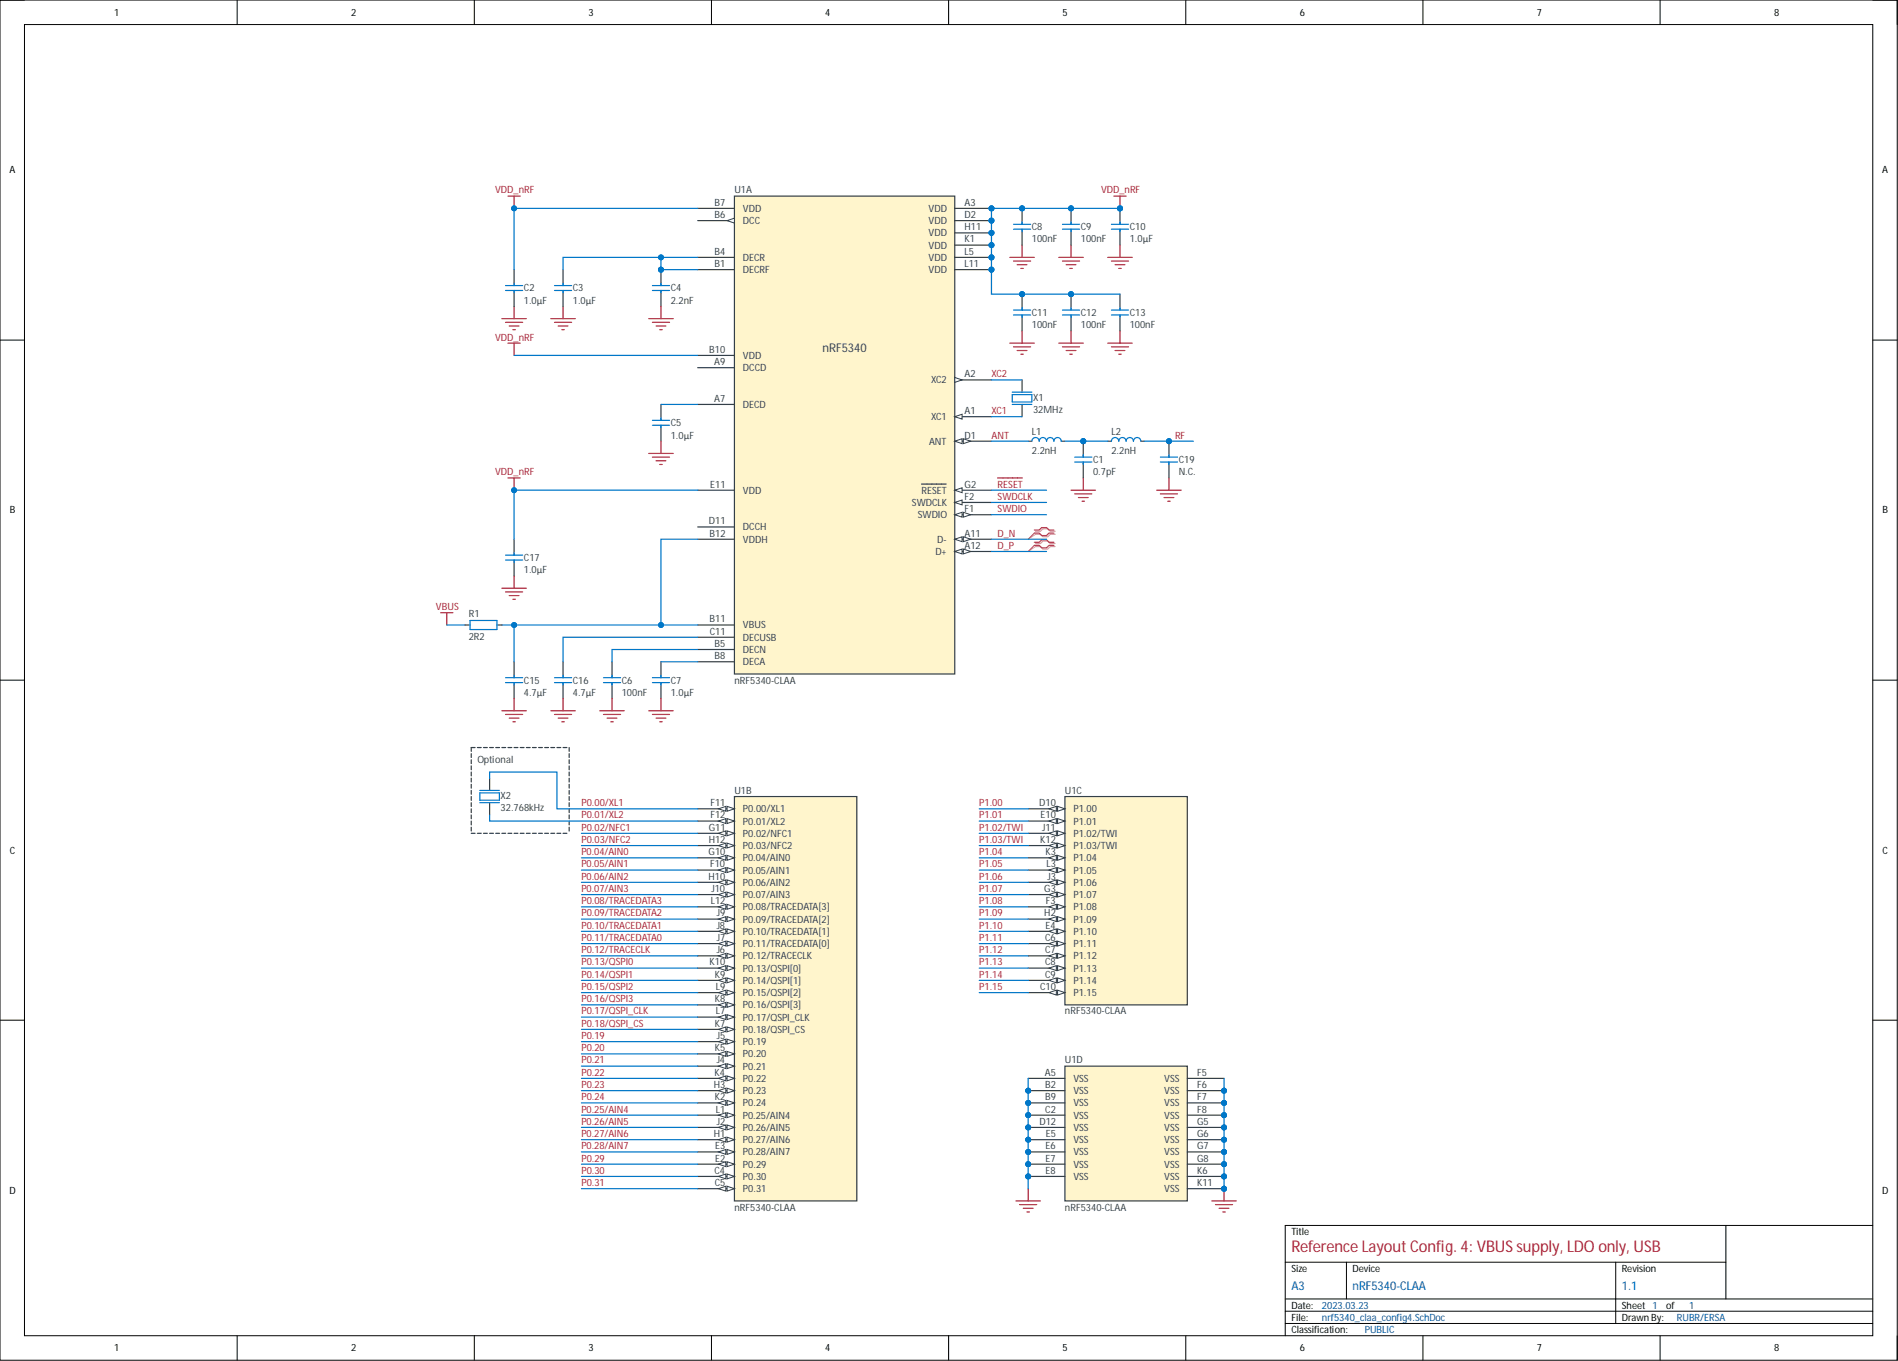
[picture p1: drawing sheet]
<svg xmlns="http://www.w3.org/2000/svg" width="393mm" height="282mm" viewBox="0 0 393 282" stroke-linecap="round" stroke-linejoin="round" font-family="sans-serif">
<defs><g id="words">
<text font-size="3.3" fill="#a72137" x="267.6" y="259.3">Reference Layout Config. 4: VBUS supply, LDO only, USB</text>
<text font-size="2.5" fill="#333f48" x="170.5" y="72.9">nRF5340</text>
<g font-size="2.5" fill="#0033a0">
<text x="267.6" y="267.1">A3</text>
<text x="280.3" y="267.1">nRF5340-CLAA</text>
<text x="336.1" y="267.1">1.1</text>
</g>
<g font-size="2.1">
<text x="23.6" y="3.3">1</text>
<text x="72.8" y="3.3">2</text>
<text x="121.9" y="3.3">3</text>
<text x="171" y="3.3">4</text>
<text x="220.2" y="3.3">5</text>
<text x="269.4" y="3.3">6</text>
<text x="318.5" y="3.3">7</text>
<text x="367.7" y="3.3">8</text>
<text x="1.9" y="35.9">A</text>
<text x="390.1" y="35.9">A</text>
<text x="2" y="106.3">B</text>
<text x="390.1" y="106.3">B</text>
<text x="2" y="176.8">C</text>
<text x="390.1" y="176.8">C</text>
<text x="1.9" y="247.2">D</text>
<text x="390.1" y="247.2">D</text>
<text x="267.6" y="255.8">Title</text>
<text x="267.6" y="263.4">Size</text>
<text x="280.3" y="263.4">Device</text>
<text x="336.1" y="263.4">Revision</text>
<text x="267.6" y="271">Date:</text>
<text x="267.6" y="273.5">File:</text>
<text x="336.1" y="271">Sheet 1</text>
<text x="336.1" y="273.5">Drawn By:</text>
<text x="345.3" y="271">of</text>
<text x="23.6" y="279.9">1</text>
<text x="72.8" y="279.9">2</text>
<text x="121.9" y="279.9">3</text>
<text x="171" y="279.9">4</text>
<text x="220.2" y="279.9">5</text>
<text x="267.6" y="276.1">Classification:</text>
<text x="269.4" y="279.9">6</text>
<text x="318.5" y="279.9">7</text>
<text x="367.7" y="279.9">8</text>
</g>
<g font-size="2.1" fill="#a72137">
<text x="102.6" y="40.1">VDD_nRF</text>
<text x="228.2" y="40.1">VDD_nRF</text>
<text x="102.6" y="70.5">VDD_nRF</text>
<text x="205.5" y="78.1">XC2</text>
<text x="205.5" y="85.7">XC1</text>
<text x="205.5" y="90.8">ANT</text>
<text x="243.5" y="90.8">RF</text>
<text x="102.6" y="98.4">VDD_nRF</text>
<text x="206.7" y="101">RESET</text>
<text x="206.7" y="103.5">SWDCLK</text>
<text x="206.7" y="106.1">SWDIO</text>
<text x="206.7" y="111.1">D_N</text>
<text x="206.7" y="113.7">D_P</text>
<text x="90.3" y="126.4">VBUS</text>
<text x="120.5" y="167">P0.00/XL1</text>
<text x="202.9" y="167">P1.00</text>
<text x="120.5" y="169.5">P0.01/XL2</text>
<text x="120.5" y="172">P0.02/NFC1</text>
<text x="202.9" y="169.5">P1.01</text>
<text x="202.9" y="172">P1.02/TWI</text>
<text x="120.5" y="174.6">P0.03/NFC2</text>
<text x="120.5" y="177.1">P0.04/AIN0</text>
<text x="120.5" y="179.6">P0.05/AIN1</text>
<text x="202.9" y="174.6">P1.03/TWI</text>
<text x="202.9" y="177.1">P1.04</text>
<text x="202.9" y="179.6">P1.05</text>
<text x="120.5" y="182.2">P0.06/AIN2</text>
<text x="120.5" y="184.7">P0.07/AIN3</text>
<text x="202.9" y="182.2">P1.06</text>
<text x="202.9" y="184.7">P1.07</text>
<text x="120.5" y="187.3">P0.08/TRACEDATA3</text>
<text x="120.5" y="189.8">P0.09/TRACEDATA2</text>
<text x="202.9" y="187.3">P1.08</text>
<text x="202.9" y="189.8">P1.09</text>
<text x="120.5" y="194.9">P0.11/TRACEDATA0</text>
<text x="120.5" y="197.4">P0.12/TRACECLK</text>
<text x="120.5" y="192.3">P0.10/TRACEDATA1</text>
<text x="202.9" y="192.3">P1.10</text>
<text x="202.9" y="194.9">P1.11</text>
<text x="202.9" y="197.4">P1.12</text>
<text x="120.5" y="200">P0.13/QSPI0</text>
<text x="120.5" y="202.5">P0.14/QSPI1</text>
<text x="202.9" y="200">P1.13</text>
<text x="202.9" y="202.5">P1.14</text>
<text x="120.5" y="207.6">P0.16/QSPI3</text>
<text x="120.5" y="205">P0.15/QSPI2</text>
<text x="202.9" y="205">P1.15</text>
<text x="120.5" y="215.2">P0.19</text>
<text x="120.5" y="210.1">P0.17/QSPI_CLK</text>
<text x="120.5" y="212.6">P0.18/QSPI_CS</text>
<text x="120.5" y="217.7">P0.20</text>
<text x="120.5" y="220.3">P0.21</text>
<text x="120.5" y="222.8">P0.22</text>
<text x="120.5" y="225.3">P0.23</text>
<text x="120.5" y="227.9">P0.24</text>
<text x="120.5" y="230.4">P0.25/AIN4</text>
<text x="120.5" y="232.9">P0.26/AIN5</text>
<text x="120.5" y="235.5">P0.27/AIN6</text>
<text x="120.5" y="238">P0.28/AIN7</text>
<text x="120.5" y="243.1">P0.30</text>
<text x="120.5" y="245.6">P0.31</text>
<text x="120.5" y="240.6">P0.29</text>
</g>
<g font-size="2.1" fill="#333f48">
<text x="152.2" y="40.1">U1A</text>
<text x="148.1" y="45.1">B6</text>
<text x="148.1" y="42.6">B7</text>
<text x="154" y="46.4">DCC</text>
<text x="154" y="43.9">VDD</text>
<text x="192.5" y="46.4">VDD</text>
<text x="192.5" y="43.9">VDD</text>
<text x="199.9" y="47.7">H11</text>
<text x="199.9" y="45.1">D2</text>
<text x="199.9" y="42.6">A3</text>
<text x="234.1" y="47.7">C10</text>
<text x="148.1" y="52.8">B4</text>
<text x="192.5" y="48.9">VDD</text>
<text x="192.5" y="51.5">VDD</text>
<text x="199.9" y="52.8">L5</text>
<text x="199.9" y="50.2">K1</text>
<text x="234.1" y="50.2">1.0µF</text>
<text x="148.1" y="55.3">B1</text>
<text x="154" y="56.6">DECRF</text>
<text x="154" y="54">DECR</text>
<text x="192.5" y="54">VDD</text>
<text x="192.5" y="56.6">VDD</text>
<text x="199.9" y="55.3">L11</text>
<text x="108.6" y="60.4">C2</text>
<text x="108.6" y="62.9">1.0µF</text>
<text x="118.7" y="60.4">C3</text>
<text x="118.7" y="62.9">1.0µF</text>
<text x="139" y="60.4">C4</text>
<text x="139" y="62.9">2.2nF</text>
<text x="147" y="73.1">B10</text>
<text x="148" y="75.6">A9</text>
<text x="154" y="76.9">DCCD</text>
<text x="154" y="74.3">VDD</text>
<text x="148" y="83.2">A7</text>
<text x="193" y="79.4">XC2</text>
<text x="199.9" y="78.1">A2</text>
<text x="214.1" y="83">X1</text>
<text x="139" y="88.3">C5</text>
<text x="154" y="84.5">DECD</text>
<text x="193" y="87">XC1</text>
<text x="199.9" y="85.7">A1</text>
<text x="214.1" y="85.5">32MHz</text>
<text x="139" y="90.8">1.0µF</text>
<text x="192.5" y="92.1">ANT</text>
<text x="199.9" y="90.8">D1</text>
<text x="213.8" y="90.1">L1</text>
<text x="213.8" y="94.1">2.2nH</text>
<text x="226.5" y="95.9">C1</text>
<text x="230.3" y="90.1">L2</text>
<text x="230.3" y="94.1">2.2nH</text>
<text x="244.3" y="95.9">C19</text>
<text x="147.2" y="101">E11</text>
<text x="199.9" y="101">G2</text>
<text x="226.5" y="98.4">0.7pF</text>
<text x="244.3" y="98.4">N.C.</text>
<text x="154" y="102.2">VDD</text>
<text x="189" y="104.8">SWDCLK</text>
<text x="190.2" y="107.3">SWDIO</text>
<text x="191" y="102.2">RESET</text>
<text x="199.9" y="103.5">F2</text>
<text x="199.9" y="106.1">F1</text>
<text x="146.9" y="108.6">D11</text>
<text x="147" y="111.1">B12</text>
<text x="154" y="109.9">DCCH</text>
<text x="154" y="112.4">VDDH</text>
<text x="194.2" y="112.4">D-</text>
<text x="199.9" y="111.1">A11</text>
<text x="199.9" y="113.7">A12</text>
<text x="108.6" y="116.2">C17</text>
<text x="108.6" y="118.7">1.0µF</text>
<text x="193.8" y="114.9">D+</text>
<text x="97.2" y="127.9">R1</text>
<text x="147" y="128.9">B11</text>
<text x="147.1" y="131.4">C11</text>
<text x="154" y="130.2">VBUS</text>
<text x="97.2" y="132.4">2R2</text>
<text x="148.1" y="136.5">B8</text>
<text x="148.1" y="134">B5</text>
<text x="154" y="132.7">DECUSB</text>
<text x="154" y="137.8">DECA</text>
<text x="154" y="135.2">DECN</text>
<text x="108.6" y="141.6">C15</text>
<text x="118.7" y="141.6">C16</text>
<text x="139" y="141.6">C7</text>
<text x="152.2" y="141.6">nRF5340-CLAA</text>
<text x="108.6" y="144.1">4.7µF</text>
<text x="118.7" y="144.1">4.7µF</text>
<text x="139" y="144.1">1.0µF</text>
<text x="98.9" y="158.1">Optional</text>
<text x="103.8" y="165.4">X2</text>
<text x="103.8" y="168">32.768kHz</text>
<text x="147.2" y="167">F11</text>
<text x="152.2" y="164.4">U1B</text>
<text x="215.4" y="167">D10</text>
<text x="220.7" y="164.4">U1C</text>
<text x="146.9" y="172">G11</text>
<text x="147.2" y="169.5">F12</text>
<text x="154" y="168.2">P0.00/XL1</text>
<text x="154" y="170.8">P0.01/XL2</text>
<text x="154" y="173.3">P0.02/NFC1</text>
<text x="215.6" y="169.5">E10</text>
<text x="216" y="172">J11</text>
<text x="222.5" y="170.8">P1.01</text>
<text x="222.5" y="173.3">P1.02/TWI</text>
<text x="222.5" y="168.2">P1.00</text>
<text x="146.8" y="177.1">G10</text>
<text x="146.9" y="174.6">H12</text>
<text x="147.2" y="179.6">F10</text>
<text x="154" y="178.4">P0.04/AIN0</text>
<text x="154" y="175.8">P0.03/NFC2</text>
<text x="215.6" y="174.6">K12</text>
<text x="216.7" y="177.1">K3</text>
<text x="216.8" y="179.6">L3</text>
<text x="222.5" y="175.8">P1.03/TWI</text>
<text x="222.5" y="178.4">P1.04</text>
<text x="146.8" y="182.2">H10</text>
<text x="147.5" y="184.7">J10</text>
<text x="154" y="183.5">P0.06/AIN2</text>
<text x="154" y="180.9">P0.05/AIN1</text>
<text x="154" y="186">P0.07/AIN3</text>
<text x="216.4" y="184.7">G3</text>
<text x="217.1" y="182.2">J3</text>
<text x="222.5" y="183.5">P1.06</text>
<text x="222.5" y="186">P1.07</text>
<text x="222.5" y="180.9">P1.05</text>
<text x="147.3" y="187.3">L12</text>
<text x="148.6" y="189.8">J9</text>
<text x="154" y="188.5">P0.08/TRACEDATA[3]</text>
<text x="154" y="191.1">P0.09/TRACEDATA[2]</text>
<text x="216.4" y="189.8">H2</text>
<text x="216.8" y="187.3">F3</text>
<text x="222.5" y="191.1">P1.09</text>
<text x="222.5" y="188.5">P1.08</text>
<text x="148.5" y="197.4">J6</text>
<text x="148.5" y="192.3">J8</text>
<text x="148.6" y="194.9">J7</text>
<text x="154" y="196.1">P0.11/TRACEDATA[0]</text>
<text x="154" y="193.6">P0.10/TRACEDATA[1]</text>
<text x="216.6" y="194.9">C6</text>
<text x="216.6" y="197.4">C7</text>
<text x="216.7" y="192.3">E4</text>
<text x="222.5" y="196.1">P1.11</text>
<text x="222.5" y="193.6">P1.10</text>
<text x="147" y="200">K10</text>
<text x="148.1" y="202.5">K9</text>
<text x="154" y="198.7">P0.12/TRACECLK</text>
<text x="154" y="201.2">P0.13/QSPI[0]</text>
<text x="154" y="203.8">P0.14/QSPI[1]</text>
<text x="216.6" y="200">C8</text>
<text x="216.6" y="202.5">C9</text>
<text x="222.5" y="198.7">P1.12</text>
<text x="222.5" y="201.2">P1.13</text>
<text x="222.5" y="203.8">P1.14</text>
<text x="148.1" y="207.6">K8</text>
<text x="148.4" y="205">L9</text>
<text x="154" y="208.8">P0.16/QSPI[3]</text>
<text x="154" y="206.3">P0.15/QSPI[2]</text>
<text x="215.5" y="205">C10</text>
<text x="222.5" y="206.3">P1.15</text>
<text x="148.1" y="212.6">K7</text>
<text x="148.4" y="210.1">L7</text>
<text x="148.6" y="215.2">J5</text>
<text x="154" y="211.4">P0.17/QSPI_CLK</text>
<text x="154" y="213.9">P0.18/QSPI_CS</text>
<text x="220.7" y="210.1">nRF5340-CLAA</text>
<text x="148.1" y="217.7">K5</text>
<text x="148.5" y="220.3">J4</text>
<text x="154" y="219">P0.20</text>
<text x="154" y="216.4">P0.19</text>
<text x="154" y="221.5">P0.21</text>
<text x="220.7" y="220.3">U1D</text>
<text x="147.9" y="225.3">H3</text>
<text x="148.1" y="222.8">K4</text>
<text x="148.1" y="227.9">K2</text>
<text x="154" y="224.1">P0.22</text>
<text x="154" y="226.6">P0.23</text>
<text x="216.6" y="222.8">A5</text>
<text x="216.6" y="227.9">B9</text>
<text x="216.6" y="225.3">B2</text>
<text x="222.5" y="226.6">VSS</text>
<text x="222.5" y="224.1">VSS</text>
<text x="241.3" y="224.1">VSS</text>
<text x="241.3" y="226.6">VSS</text>
<text x="248.1" y="222.8">F5</text>
<text x="248.1" y="225.3">F6</text>
<text x="248.1" y="227.9">F7</text>
<text x="148.4" y="230.4">L1</text>
<text x="148.6" y="232.9">J2</text>
<text x="154" y="229.1">P0.24</text>
<text x="154" y="231.7">P0.25/AIN4</text>
<text x="215.4" y="232.9">D12</text>
<text x="216.6" y="230.4">C2</text>
<text x="222.5" y="231.7">VSS</text>
<text x="222.5" y="229.1">VSS</text>
<text x="241.3" y="229.1">VSS</text>
<text x="241.3" y="231.7">VSS</text>
<text x="248.1" y="230.4">F8</text>
<text x="248.1" y="232.9">G5</text>
<text x="147.9" y="235.5">H1</text>
<text x="148.2" y="238">E3</text>
<text x="154" y="234.2">P0.26/AIN5</text>
<text x="154" y="236.7">P0.27/AIN6</text>
<text x="154" y="239.3">P0.28/AIN7</text>
<text x="216.7" y="238">E6</text>
<text x="216.7" y="235.5">E5</text>
<text x="222.5" y="239.3">VSS</text>
<text x="222.5" y="234.2">VSS</text>
<text x="222.5" y="236.7">VSS</text>
<text x="241.3" y="234.2">VSS</text>
<text x="241.3" y="236.7">VSS</text>
<text x="241.3" y="239.3">VSS</text>
<text x="248.1" y="235.5">G6</text>
<text x="248.1" y="238">G7</text>
<text x="148.1" y="243.1">C4</text>
<text x="148.1" y="245.6">C5</text>
<text x="148.2" y="240.6">E2</text>
<text x="154" y="244.4">P0.30</text>
<text x="154" y="241.8">P0.29</text>
<text x="216.7" y="240.6">E7</text>
<text x="216.7" y="243.1">E8</text>
<text x="222.5" y="241.8">VSS</text>
<text x="222.5" y="244.4">VSS</text>
<text x="241.3" y="244.4">VSS</text>
<text x="241.3" y="241.8">VSS</text>
<text x="248.1" y="245.6">K11</text>
<text x="248.1" y="243.1">K6</text>
<text x="248.1" y="240.6">G8</text>
<text x="152.2" y="250.7">nRF5340-CLAA</text>
<text x="154" y="246.9">P0.31</text>
<text x="220.7" y="250.7">nRF5340-CLAA</text>
<text x="241.3" y="246.9">VSS</text>
</g>
<g font-size="2.1" fill="#333f4e">
<text x="213.8" y="47.7">C8</text>
<text x="224" y="47.7">C9</text>
<text x="213.8" y="50.2">100nF</text>
<text x="224" y="50.2">100nF</text>
<text x="213.8" y="65.4">C11</text>
<text x="224" y="65.4">C12</text>
<text x="234.1" y="65.4">C13</text>
<text x="213.8" y="68">100nF</text>
<text x="224" y="68">100nF</text>
<text x="234.1" y="68">100nF</text>
<text x="128.9" y="141.6">C6</text>
<text x="128.9" y="144.1">100nF</text>
</g>
<g font-size="2.1" fill="#0033a0">
<text x="274" y="271">2023.03.23</text>
<text x="274" y="273.5">nrf5340_claa_config4.SchDoc</text>
<text x="347.5" y="273.5">RUBR/ERSA</text>
<text x="350.1" y="271">1</text>
<text x="282.8" y="276.1">PUBLIC</text>
</g>
</g></defs>
<g fill="none" stroke="#000" stroke-width=".21">
<path d="M0 0h393.2v281.7h-393.2zM0 0h5.1M5.1 5.1h383v271.5h-383zM49.1 0v5.1M98.3 0v5.1M147.4 0v5.1M196.6 0v5.1M245.7 0v5.1M294.9 0v5.1M344 0v5.1M388.1 0h5.1v5.1M0 70.4h5.1"/>
<path d="M388.1 70.4h5.1M0 140.9h5.1M388.1 140.9h5.1M0 211.3h5.1M388.1 211.3h5.1M357.7 253.8v15.2M388.1 253.8h-121.7v22.8M49.1 276.6v5.1M98.3 276.6v5.1M147.4 276.6v5.1M196.6 276.6v5.1M245.7 276.6v5.1"/>
<path d="M266.4 271.6h121.7M266.4 261.4h91.3M266.4 269h121.7M266.4 274.1h121.7M279 261.4v7.6M294.9 276.6v5.1M334.8 261.4v12.7M344 276.6v5.1M393.2 276.6v5.1"/>
</g>
<path d="M105.3 40.6h2.5M106.5 40.6v2.6M104 66h5.1M104.8 66.8h3.5M105.5 67.5h2.1M106.3 68.3h.5M106.5 63.5v2.5" fill="none" stroke="#a72137" stroke-width=".25"/>
<circle cx="106.5" cy="43.2" r=".51" fill="#0077c8"/>
<circle cx="106.5" cy="43.2" r=".51" fill="none" stroke="#0077c8" stroke-width=".21"/>
<g fill="none" stroke="#a72137" stroke-width=".25">
<path d="M209.3 53.3h5.1M210 54.1h3.6M210.8 54.8h2M211.6 55.6h.5M211.8 50.8v2.5M219.4 53.3h5.1M220.2 54.1h3.5M220.9 54.8h2.1M221.7 55.6h.5M222 50.8v2.5M224.5 99v2.5M222 101.5h5"/>
<path d="M222.7 102.3h3.6M223.5 103h2M224.2 103.8h.6"/>
</g>
<path d="M211.8 78.7v2.5M211.8 83.8v2.5" fill="none" stroke="#333f48" stroke-width=".25"/>
<path d="M209.8 83.8h4M209.8 81.2h4M209.8 81.7h4v1.6h-4z" fill="none" stroke="#0077c8" stroke-width=".25"/>
<circle cx="137" cy="55.8" r=".51" fill="#0077c8"/>
<circle cx="137" cy="55.8" r=".51" fill="none" stroke="#0077c8" stroke-width=".21"/>
<path d="M137 55.8v3.3" fill="none" stroke="#333f4e" stroke-width=".25"/>
<circle cx="137" cy="55.8" r=".51" fill="#0077c8"/>
<circle cx="137" cy="55.8" r=".51" fill="none" stroke="#0077c8" stroke-width=".21"/>
<path d="M106.5 55.8v3.3M116.7 55.8v3.3M106.5 60.2v3.3M116.7 60.2v3.3M137 60.2v3.3M126.8 137.1v3.3M126.8 141.4v3.3" fill="none" stroke="#333f4e" stroke-width=".25"/>
<g fill="none" stroke="#0077c8" stroke-width=".25">
<path d="M104.8 59.1h3.5M106.5 58.6v.5M114.9 59.1h3.6M116.7 58.6v.5M135.2 59.1h3.6M137 58.6v.5M104.8 60.2h3.5M106.5 60.2v.5M114.9 60.2h3.6M116.7 60.2v.5M135.2 60.2h3.6M137 60.2v.5"/>
<path d="M126.8 139.8v.6M125.1 141.4h3.5M125.1 140.4h3.5M126.8 141.4v.5"/>
</g>
<path d="M114.2 66h5M114.9 66.8h3.6M115.7 67.5h2M116.4 68.3h.5M116.7 63.5v2.5M124.3 147.2h5.1M125.1 148h3.5M125.8 148.7h2.1M126.6 149.5h.5M126.8 144.7v2.5" fill="none" stroke="#a72137" stroke-width=".25"/>
<circle cx="224.5" cy="91.4" r=".51" fill="#0077c8"/>
<circle cx="224.5" cy="91.4" r=".51" fill="none" stroke="#0077c8" stroke-width=".21"/>
<path d="M224.5 91.4v3.3M224.5 95.7v3.3" fill="none" stroke="#333f4e" stroke-width=".25"/>
<circle cx="224.5" cy="91.4" r=".51" fill="#0077c8"/>
<circle cx="224.5" cy="91.4" r=".51" fill="none" stroke="#0077c8" stroke-width=".21"/>
<path d="M222.7 94.7h3.6M222.7 95.7h3.6M224.5 94.2v.5M224.5 95.7v.5" fill="none" stroke="#0077c8" stroke-width=".25"/>
<path d="M105.3 99h2.5M106.5 99v2.5M106.5 119.3v2.5M104 121.8h5.1M104.8 122.6h3.5M105.5 123.4h2.1M106.3 124.1h.5" fill="none" stroke="#a72137" stroke-width=".25"/>
<circle cx="106.5" cy="101.5" r=".51" fill="#0077c8"/>
<circle cx="106.5" cy="101.5" r=".51" fill="none" stroke="#0077c8" stroke-width=".21"/>
<path d="M101.5 161.2v2.5M101.5 166.2v2.6" fill="none" stroke="#333f48" stroke-width=".25"/>
<path d="M99.4 163.7h4.1M99.4 166.2h4.1M99.4 164.2h4.1v1.5h-4.1z" fill="none" stroke="#0077c8" stroke-width=".25"/>
<circle cx="211.8" cy="43.2" r=".51" fill="#0077c8"/>
<circle cx="211.8" cy="43.2" r=".51" fill="none" stroke="#0077c8" stroke-width=".21"/>
<path d="M211.8 43.2v3.3" fill="none" stroke="#333f4e" stroke-width=".25"/>
<circle cx="211.8" cy="43.2" r=".51" fill="#0077c8"/>
<circle cx="211.8" cy="43.2" r=".51" fill="none" stroke="#0077c8" stroke-width=".21"/>
<path d="M211.8 47.5v3.3M106.5 111.7v3.3M106.5 116v3.3" fill="none" stroke="#333f4e" stroke-width=".25"/>
<path d="M210 47.5h3.6M210 46.5h3.6M211.8 45.9v.6M211.8 47.5v.5M104.8 116h3.5M104.8 115h3.5M106.5 114.5v.5M106.5 116v.5" fill="none" stroke="#0077c8" stroke-width=".25"/>
<circle cx="222" cy="43.2" r=".51" fill="#0077c8"/>
<circle cx="222" cy="43.2" r=".51" fill="none" stroke="#0077c8" stroke-width=".21"/>
<path d="M222 43.2v3.3" fill="none" stroke="#333f4e" stroke-width=".25"/>
<circle cx="222" cy="43.2" r=".51" fill="#0077c8"/>
<circle cx="222" cy="43.2" r=".51" fill="none" stroke="#0077c8" stroke-width=".21"/>
<path d="M222 47.5v3.3M137 83.8v3.3M137 88.1v3.3M106.5 137.1v3.3M116.7 137.1v3.3M137 137.1v3.3M106.5 141.4v3.3M116.7 141.4v3.3M137 141.4v3.3" fill="none" stroke="#333f4e" stroke-width=".25"/>
<g fill="none" stroke="#0077c8" stroke-width=".25">
<path d="M220.2 47.5h3.5M220.2 46.5h3.5M222 45.9v.6M222 47.5v.5M135.2 87.1h3.6M135.2 88.1h3.6M137 86.6v.5M137 88.1v.5M106.5 139.8v.6M116.7 139.8v.6M137 139.8v.6M104.8 140.4h3.5"/>
<path d="M104.8 141.4h3.5M106.5 141.4v.5M114.9 140.4h3.6M114.9 141.4h3.6M116.7 141.4v.5M135.2 140.4h3.6M135.2 141.4h3.6M137 141.4v.5"/>
</g>
<g fill="none" stroke="#a72137" stroke-width=".25">
<path d="M229.6 53.3h5M230.3 54.1h3.6M231.1 54.8h2M231.9 55.6h.5M232.1 50.8v2.5M105.3 71.1h2.5M106.5 71.1v2.5M134.4 93.9h5.1M135.2 94.7h3.6M136 95.4h2M136.7 96.2h.5M137 91.4v2.5"/>
<path d="M91.3 126.9h2.6M92.6 126.9v2.5M104 147.2h5.1M104.8 148h3.5M105.5 148.7h2.1M106.3 149.5h.5M106.5 144.7v2.5M114.2 147.2h5M114.9 148h3.6M115.7 148.7h2M116.4 149.5h.5M116.7 144.7v2.5"/>
<path d="M134.4 147.2h5.1M135.2 148h3.6M136 148.7h2M136.7 149.5h.5M137 144.7v2.5M210.5 248.7h5.1M211.3 249.5h3.6M212.1 250.2h2M212.8 251h.5M213.1 246.2v2.5"/>
</g>
<circle cx="232.1" cy="43.2" r=".51" fill="#0077c8"/>
<circle cx="232.1" cy="43.2" r=".51" fill="none" stroke="#0077c8" stroke-width=".21"/>
<path d="M232.1 43.2v3.3" fill="none" stroke="#333f4e" stroke-width=".25"/>
<circle cx="232.1" cy="43.2" r=".51" fill="#0077c8"/>
<circle cx="232.1" cy="43.2" r=".51" fill="none" stroke="#0077c8" stroke-width=".21"/>
<path d="M232.1 47.5v3.3" fill="none" stroke="#333f4e" stroke-width=".25"/>
<path d="M230.3 47.5h3.6M230.3 46.5h3.6M232.1 45.9v.6M232.1 47.5v.5" fill="none" stroke="#0077c8" stroke-width=".25"/>
<path d="M219.4 71.1h5.1M220.2 71.8h3.5M220.9 72.6h2.1M221.7 73.4h.5M222 68.5v2.6" fill="none" stroke="#a72137" stroke-width=".25"/>
<circle cx="222" cy="60.9" r=".51" fill="#0077c8"/>
<circle cx="222" cy="60.9" r=".51" fill="none" stroke="#0077c8" stroke-width=".21"/>
<path d="M222 60.9v3.3" fill="none" stroke="#333f4e" stroke-width=".25"/>
<circle cx="222" cy="60.9" r=".51" fill="#0077c8"/>
<circle cx="222" cy="60.9" r=".51" fill="none" stroke="#0077c8" stroke-width=".21"/>
<path d="M222 65.2v3.3" fill="none" stroke="#333f4e" stroke-width=".25"/>
<path d="M220.2 65.2h3.5M220.2 64.2h3.5M222 63.7v.5M222 65.2v.5" fill="none" stroke="#0077c8" stroke-width=".25"/>
<path d="M230.8 40.6h2.6M232.1 40.6v2.6M134.4 66h5.1M135.2 66.8h3.6M136 67.5h2M136.7 68.3h.5M137 63.5v2.5M229.6 71.1h5M230.3 71.8h3.6M231.1 72.6h2M231.9 73.4h.5M232.1 68.5v2.6" fill="none" stroke="#a72137" stroke-width=".25"/>
<circle cx="232.1" cy="43.2" r=".51" fill="#0077c8"/>
<circle cx="232.1" cy="43.2" r=".51" fill="none" stroke="#0077c8" stroke-width=".21"/>
<circle cx="205.5" cy="48.2" r=".51" fill="#0077c8"/>
<circle cx="205.5" cy="48.2" r=".51" fill="none" stroke="#0077c8" stroke-width=".21"/>
<circle cx="205.5" cy="53.3" r=".51" fill="#0077c8"/>
<circle cx="205.5" cy="53.3" r=".51" fill="none" stroke="#0077c8" stroke-width=".21"/>
<circle cx="205.5" cy="50.8" r=".51" fill="#0077c8"/>
<circle cx="205.5" cy="50.8" r=".51" fill="none" stroke="#0077c8" stroke-width=".21"/>
<circle cx="205.5" cy="45.7" r=".51" fill="#0077c8"/>
<circle cx="205.5" cy="45.7" r=".51" fill="none" stroke="#0077c8" stroke-width=".21"/>
<circle cx="205.5" cy="55.8" r=".51" fill="#0077c8"/>
<circle cx="205.5" cy="55.8" r=".51" fill="none" stroke="#0077c8" stroke-width=".21"/>
<circle cx="205.5" cy="43.2" r=".51" fill="#0077c8"/>
<circle cx="205.5" cy="43.2" r=".51" fill="none" stroke="#0077c8" stroke-width=".21"/>
<path d="M152.2 40.6h45.7v99h-45.7z" fill-rule="evenodd" fill="#fff5cc"/>
<path d="M144.6 55.8h7.6M152.2 40.6h45.7v99h-45.7zM197.9 48.2h7.6" fill="none" stroke="#333f48" stroke-width=".25"/>
<circle cx="205.5" cy="48.2" r=".51" fill="#0077c8"/>
<circle cx="205.5" cy="48.2" r=".51" fill="none" stroke="#0077c8" stroke-width=".21"/>
<path d="M197.9 53.3h7.6" fill="none" stroke="#333f48" stroke-width=".25"/>
<circle cx="205.5" cy="53.3" r=".51" fill="#0077c8"/>
<circle cx="205.5" cy="53.3" r=".51" fill="none" stroke="#0077c8" stroke-width=".21"/>
<path d="M144.6 45.7h7.6" fill="none" stroke="#333f48" stroke-width=".25"/>
<path d="M150.7 45.7l1.5-.5v1z" fill="#f8fcff"/>
<path d="M150.7 45.7l1.5-.5v1z" fill="none" stroke="#333f48" stroke-width=".21"/>
<path d="M197.9 50.8h7.6M144.6 109.1h7.6M144.6 129.4h7.6M144.6 132h7.6" fill="none" stroke="#333f48" stroke-width=".25"/>
<circle cx="205.5" cy="50.8" r=".51" fill="#0077c8"/>
<circle cx="205.5" cy="50.8" r=".51" fill="none" stroke="#0077c8" stroke-width=".21"/>
<path d="M144.6 53.3h7.6M197.9 45.7h7.6M144.6 76.1h7.6M144.6 83.8h7.6M144.6 101.5h7.6M144.6 111.7h7.6M144.6 137.1h7.6M144.6 134.5h7.6" fill="none" stroke="#333f48" stroke-width=".25"/>
<circle cx="205.5" cy="45.7" r=".51" fill="#0077c8"/>
<circle cx="205.5" cy="45.7" r=".51" fill="none" stroke="#0077c8" stroke-width=".21"/>
<path d="M144.6 43.2h7.6M197.9 55.8h7.6M144.6 73.6h7.6" fill="none" stroke="#333f48" stroke-width=".25"/>
<circle cx="205.5" cy="55.8" r=".51" fill="#0077c8"/>
<circle cx="205.5" cy="55.8" r=".51" fill="none" stroke="#0077c8" stroke-width=".21"/>
<path d="M197.9 43.2h7.6" fill="none" stroke="#333f48" stroke-width=".25"/>
<circle cx="205.5" cy="43.2" r=".51" fill="#0077c8"/>
<circle cx="205.5" cy="43.2" r=".51" fill="none" stroke="#0077c8" stroke-width=".21"/>
<path d="M197.9 91.4h7.6" fill="none" stroke="#333f48" stroke-width=".25"/>
<path d="M197.9 91.4l1.5-.5v1z" fill="#f8fcff"/>
<path d="M197.9 91.4l1.5-.5v1z" fill="none" stroke="#333f48" stroke-width=".21"/>
<path d="M199.6 90.9l1.6 .5-1.6 .5z" fill="#f8fcff"/>
<path d="M199.6 90.9l1.6 .5-1.6 .5z" fill="none" stroke="#333f48" stroke-width=".21"/>
<path d="M197.9 86.3h7.6" fill="none" stroke="#333f48" stroke-width=".25"/>
<path d="M197.9 86.3l1.5-.5v1z" fill="#f8fcff"/>
<path d="M197.9 86.3l1.5-.5v1z" fill="none" stroke="#333f48" stroke-width=".21"/>
<path d="M197.9 78.7h7.6" fill="none" stroke="#333f48" stroke-width=".25"/>
<path d="M197.9 78.2l1.5 .5-1.5 .5z" fill="#f8fcff"/>
<path d="M197.9 78.2l1.5 .5-1.5 .5z" fill="none" stroke="#333f48" stroke-width=".21"/>
<path d="M197.9 104.1h7.6" fill="none" stroke="#333f48" stroke-width=".25"/>
<path d="M197.9 104.1l1.5-.5v1z" fill="#f8fcff"/>
<path d="M197.9 104.1l1.5-.5v1z" fill="none" stroke="#333f48" stroke-width=".21"/>
<path d="M197.9 106.6h7.6" fill="none" stroke="#333f48" stroke-width=".25"/>
<path d="M197.9 106.6l1.5-.5v1z" fill="#f8fcff"/>
<path d="M197.9 106.6l1.5-.5v1z" fill="none" stroke="#333f48" stroke-width=".21"/>
<path d="M199.6 106.1l1.6 .5-1.6 .5z" fill="#f8fcff"/>
<path d="M199.6 106.1l1.6 .5-1.6 .5z" fill="none" stroke="#333f48" stroke-width=".21"/>
<path d="M197.9 111.7h7.6" fill="none" stroke="#333f48" stroke-width=".25"/>
<path d="M197.9 111.7l1.5-.5v1z" fill="#f8fcff"/>
<path d="M197.9 111.7l1.5-.5v1z" fill="none" stroke="#333f48" stroke-width=".21"/>
<path d="M199.6 111.2l1.6 .5-1.6 .5z" fill="#f8fcff"/>
<path d="M199.6 111.2l1.6 .5-1.6 .5z" fill="none" stroke="#333f48" stroke-width=".21"/>
<path d="M197.9 114.2h7.6" fill="none" stroke="#333f48" stroke-width=".25"/>
<path d="M197.9 114.2l1.5-.5v1z" fill="#f8fcff"/>
<path d="M197.9 114.2l1.5-.5v1z" fill="none" stroke="#333f48" stroke-width=".21"/>
<path d="M199.6 113.7l1.6 .5-1.6 .5z" fill="#f8fcff"/>
<path d="M199.6 113.7l1.6 .5-1.6 .5z" fill="none" stroke="#333f48" stroke-width=".21"/>
<path d="M197.9 101.5h7.6" fill="none" stroke="#333f48" stroke-width=".25"/>
<path d="M197.9 101.5l1.5-.5v1z" fill="#f8fcff"/>
<path d="M197.9 101.5l1.5-.5v1z" fill="none" stroke="#333f48" stroke-width=".21"/>
<path d="M191 100.3h5.1" fill="none" stroke="#333f48" stroke-width=".25"/>
<path d="M152.2 165h25.4v83.7h-25.4z" fill-rule="evenodd" fill="#fff5cc"/>
<path d="M144.6 167.5h7.6M152.2 165h25.4v83.7h-25.4z" fill="none" stroke="#333f48" stroke-width=".25"/>
<path d="M150.7 167l1.5 .5-1.5 .5z" fill="#f8fcff"/>
<path d="M150.7 167l1.5 .5-1.5 .5z" fill="none" stroke="#333f48" stroke-width=".21"/>
<path d="M148.9 167.5l1.5-.5v1z" fill="#f8fcff"/>
<path d="M148.9 167.5l1.5-.5v1z" fill="none" stroke="#333f48" stroke-width=".21"/>
<path d="M144.6 170h7.6" fill="none" stroke="#333f48" stroke-width=".25"/>
<path d="M150.7 169.5l1.5 .5-1.5 .6z" fill="#f8fcff"/>
<path d="M150.7 169.5l1.5 .5-1.5 .6z" fill="none" stroke="#333f48" stroke-width=".21"/>
<path d="M148.9 170l1.5-.5v1.1z" fill="#f8fcff"/>
<path d="M148.9 170l1.5-.5v1.1z" fill="none" stroke="#333f48" stroke-width=".21"/>
<path d="M144.6 233.5h7.6" fill="none" stroke="#333f48" stroke-width=".25"/>
<path d="M150.7 233l1.5 .5-1.5 .5z" fill="#f8fcff"/>
<path d="M150.7 233l1.5 .5-1.5 .5z" fill="none" stroke="#333f48" stroke-width=".21"/>
<path d="M148.9 233.5l1.5-.5v1z" fill="#f8fcff"/>
<path d="M148.9 233.5l1.5-.5v1z" fill="none" stroke="#333f48" stroke-width=".21"/>
<path d="M144.6 236h7.6" fill="none" stroke="#333f48" stroke-width=".25"/>
<path d="M150.7 235.5l1.5 .5-1.5 .5z" fill="#f8fcff"/>
<path d="M150.7 235.5l1.5 .5-1.5 .5z" fill="none" stroke="#333f48" stroke-width=".21"/>
<path d="M148.9 236l1.5-.5v1z" fill="#f8fcff"/>
<path d="M148.9 236l1.5-.5v1z" fill="none" stroke="#333f48" stroke-width=".21"/>
<path d="M144.6 182.7h7.6" fill="none" stroke="#333f48" stroke-width=".25"/>
<path d="M150.7 182.2l1.5 .5-1.5 .5z" fill="#f8fcff"/>
<path d="M150.7 182.2l1.5 .5-1.5 .5z" fill="none" stroke="#333f48" stroke-width=".21"/>
<path d="M148.9 182.7l1.5-.5v1z" fill="#f8fcff"/>
<path d="M148.9 182.7l1.5-.5v1z" fill="none" stroke="#333f48" stroke-width=".21"/>
<path d="M144.6 187.8h7.6" fill="none" stroke="#333f48" stroke-width=".25"/>
<path d="M150.7 187.3l1.5 .5-1.5 .5z" fill="#f8fcff"/>
<path d="M150.7 187.3l1.5 .5-1.5 .5z" fill="none" stroke="#333f48" stroke-width=".21"/>
<path d="M148.9 187.8l1.5-.5v1z" fill="#f8fcff"/>
<path d="M148.9 187.8l1.5-.5v1z" fill="none" stroke="#333f48" stroke-width=".21"/>
<path d="M144.6 208.1h7.6" fill="none" stroke="#333f48" stroke-width=".25"/>
<path d="M150.7 207.6l1.5 .5-1.5 .5z" fill="#f8fcff"/>
<path d="M150.7 207.6l1.5 .5-1.5 .5z" fill="none" stroke="#333f48" stroke-width=".21"/>
<path d="M148.9 208.1l1.5-.5v1z" fill="#f8fcff"/>
<path d="M148.9 208.1l1.5-.5v1z" fill="none" stroke="#333f48" stroke-width=".21"/>
<path d="M144.6 172.6h7.6" fill="none" stroke="#333f48" stroke-width=".25"/>
<path d="M150.7 172.1l1.5 .5-1.5 .5z" fill="#f8fcff"/>
<path d="M150.7 172.1l1.5 .5-1.5 .5z" fill="none" stroke="#333f48" stroke-width=".21"/>
<path d="M148.9 172.6l1.5-.5v1z" fill="#f8fcff"/>
<path d="M148.9 172.6l1.5-.5v1z" fill="none" stroke="#333f48" stroke-width=".21"/>
<path d="M144.6 218.3h7.6" fill="none" stroke="#333f48" stroke-width=".25"/>
<path d="M150.7 217.8l1.5 .5-1.5 .5z" fill="#f8fcff"/>
<path d="M150.7 217.8l1.5 .5-1.5 .5z" fill="none" stroke="#333f48" stroke-width=".21"/>
<path d="M148.9 218.3l1.5-.5v1z" fill="#f8fcff"/>
<path d="M148.9 218.3l1.5-.5v1z" fill="none" stroke="#333f48" stroke-width=".21"/>
<path d="M144.6 177.7h7.6" fill="none" stroke="#333f48" stroke-width=".25"/>
<path d="M150.7 177.2l1.5 .5-1.5 .5z" fill="#f8fcff"/>
<path d="M150.7 177.2l1.5 .5-1.5 .5z" fill="none" stroke="#333f48" stroke-width=".21"/>
<path d="M148.9 177.7l1.5-.5v1z" fill="#f8fcff"/>
<path d="M148.9 177.7l1.5-.5v1z" fill="none" stroke="#333f48" stroke-width=".21"/>
<path d="M144.6 180.2h7.6" fill="none" stroke="#333f48" stroke-width=".25"/>
<path d="M150.7 179.7l1.5 .5-1.5 .5z" fill="#f8fcff"/>
<path d="M150.7 179.7l1.5 .5-1.5 .5z" fill="none" stroke="#333f48" stroke-width=".21"/>
<path d="M148.9 180.2l1.5-.5v1z" fill="#f8fcff"/>
<path d="M148.9 180.2l1.5-.5v1z" fill="none" stroke="#333f48" stroke-width=".21"/>
<path d="M144.6 223.3h7.6" fill="none" stroke="#333f48" stroke-width=".25"/>
<path d="M150.7 222.8l1.5 .5-1.5 .5z" fill="#f8fcff"/>
<path d="M150.7 222.8l1.5 .5-1.5 .5z" fill="none" stroke="#333f48" stroke-width=".21"/>
<path d="M148.9 223.3l1.5-.5v1z" fill="#f8fcff"/>
<path d="M148.9 223.3l1.5-.5v1z" fill="none" stroke="#333f48" stroke-width=".21"/>
<path d="M144.6 225.9h7.6" fill="none" stroke="#333f48" stroke-width=".25"/>
<path d="M150.7 225.4l1.5 .5-1.5 .5z" fill="#f8fcff"/>
<path d="M150.7 225.4l1.5 .5-1.5 .5z" fill="none" stroke="#333f48" stroke-width=".21"/>
<path d="M148.9 225.9l1.5-.5v1z" fill="#f8fcff"/>
<path d="M148.9 225.9l1.5-.5v1z" fill="none" stroke="#333f48" stroke-width=".21"/>
<path d="M144.6 228.4h7.6" fill="none" stroke="#333f48" stroke-width=".25"/>
<path d="M150.7 227.9l1.5 .5-1.5 .5z" fill="#f8fcff"/>
<path d="M150.7 227.9l1.5 .5-1.5 .5z" fill="none" stroke="#333f48" stroke-width=".21"/>
<path d="M148.9 228.4l1.5-.5v1z" fill="#f8fcff"/>
<path d="M148.9 228.4l1.5-.5v1z" fill="none" stroke="#333f48" stroke-width=".21"/>
<path d="M144.6 231h7.6" fill="none" stroke="#333f48" stroke-width=".25"/>
<path d="M150.7 230.4l1.5 .6-1.5 .5z" fill="#f8fcff"/>
<path d="M150.7 230.4l1.5 .6-1.5 .5z" fill="none" stroke="#333f48" stroke-width=".21"/>
<path d="M148.9 231l1.5-.6v1.1z" fill="#f8fcff"/>
<path d="M148.9 231l1.5-.6v1.1z" fill="none" stroke="#333f48" stroke-width=".21"/>
<path d="M144.6 215.7h7.6" fill="none" stroke="#333f48" stroke-width=".25"/>
<path d="M150.7 215.2l1.5 .5-1.5 .5z" fill="#f8fcff"/>
<path d="M150.7 215.2l1.5 .5-1.5 .5z" fill="none" stroke="#333f48" stroke-width=".21"/>
<path d="M148.9 215.7l1.5-.5v1z" fill="#f8fcff"/>
<path d="M148.9 215.7l1.5-.5v1z" fill="none" stroke="#333f48" stroke-width=".21"/>
<path d="M144.6 210.7h7.6" fill="none" stroke="#333f48" stroke-width=".25"/>
<path d="M150.7 210.1l1.5 .6-1.5 .5z" fill="#f8fcff"/>
<path d="M150.7 210.1l1.5 .6-1.5 .5z" fill="none" stroke="#333f48" stroke-width=".21"/>
<path d="M148.9 210.7l1.5-.6v1.1z" fill="#f8fcff"/>
<path d="M148.9 210.7l1.5-.6v1.1z" fill="none" stroke="#333f48" stroke-width=".21"/>
<path d="M144.6 175.1h7.6" fill="none" stroke="#333f48" stroke-width=".25"/>
<path d="M150.7 174.6l1.5 .5-1.5 .5z" fill="#f8fcff"/>
<path d="M150.7 174.6l1.5 .5-1.5 .5z" fill="none" stroke="#333f48" stroke-width=".21"/>
<path d="M148.9 175.1l1.5-.5v1z" fill="#f8fcff"/>
<path d="M148.9 175.1l1.5-.5v1z" fill="none" stroke="#333f48" stroke-width=".21"/>
<path d="M144.6 213.2h7.6" fill="none" stroke="#333f48" stroke-width=".25"/>
<path d="M150.7 212.7l1.5 .5-1.5 .5z" fill="#f8fcff"/>
<path d="M150.7 212.7l1.5 .5-1.5 .5z" fill="none" stroke="#333f48" stroke-width=".21"/>
<path d="M148.9 213.2l1.5-.5v1z" fill="#f8fcff"/>
<path d="M148.9 213.2l1.5-.5v1z" fill="none" stroke="#333f48" stroke-width=".21"/>
<path d="M144.6 185.3h7.6" fill="none" stroke="#333f48" stroke-width=".25"/>
<path d="M150.7 184.8l1.5 .5-1.5 .5z" fill="#f8fcff"/>
<path d="M150.7 184.8l1.5 .5-1.5 .5z" fill="none" stroke="#333f48" stroke-width=".21"/>
<path d="M148.9 185.3l1.5-.5v1z" fill="#f8fcff"/>
<path d="M148.9 185.3l1.5-.5v1z" fill="none" stroke="#333f48" stroke-width=".21"/>
<path d="M144.6 190.3h7.6" fill="none" stroke="#333f48" stroke-width=".25"/>
<path d="M150.7 189.8l1.5 .5-1.5 .6z" fill="#f8fcff"/>
<path d="M150.7 189.8l1.5 .5-1.5 .6z" fill="none" stroke="#333f48" stroke-width=".21"/>
<path d="M148.9 190.3l1.5-.5v1.1z" fill="#f8fcff"/>
<path d="M148.9 190.3l1.5-.5v1.1z" fill="none" stroke="#333f48" stroke-width=".21"/>
<path d="M144.6 195.4h7.6" fill="none" stroke="#333f48" stroke-width=".25"/>
<path d="M150.7 194.9l1.5 .5-1.5 .5z" fill="#f8fcff"/>
<path d="M150.7 194.9l1.5 .5-1.5 .5z" fill="none" stroke="#333f48" stroke-width=".21"/>
<path d="M148.9 195.4l1.5-.5v1z" fill="#f8fcff"/>
<path d="M148.9 195.4l1.5-.5v1z" fill="none" stroke="#333f48" stroke-width=".21"/>
<path d="M144.6 198h7.6" fill="none" stroke="#333f48" stroke-width=".25"/>
<path d="M150.7 197.5l1.5 .5-1.5 .5z" fill="#f8fcff"/>
<path d="M150.7 197.5l1.5 .5-1.5 .5z" fill="none" stroke="#333f48" stroke-width=".21"/>
<path d="M148.9 198l1.5-.5v1z" fill="#f8fcff"/>
<path d="M148.9 198l1.5-.5v1z" fill="none" stroke="#333f48" stroke-width=".21"/>
<path d="M144.6 200.5h7.6" fill="none" stroke="#333f48" stroke-width=".25"/>
<path d="M150.7 200l1.5 .5-1.5 .5z" fill="#f8fcff"/>
<path d="M150.7 200l1.5 .5-1.5 .5z" fill="none" stroke="#333f48" stroke-width=".21"/>
<path d="M148.9 200.5l1.5-.5v1z" fill="#f8fcff"/>
<path d="M148.9 200.5l1.5-.5v1z" fill="none" stroke="#333f48" stroke-width=".21"/>
<path d="M144.6 203h7.6" fill="none" stroke="#333f48" stroke-width=".25"/>
<path d="M150.7 202.5l1.5 .5-1.5 .5z" fill="#f8fcff"/>
<path d="M150.7 202.5l1.5 .5-1.5 .5z" fill="none" stroke="#333f48" stroke-width=".21"/>
<path d="M148.9 203l1.5-.5v1z" fill="#f8fcff"/>
<path d="M148.9 203l1.5-.5v1z" fill="none" stroke="#333f48" stroke-width=".21"/>
<path d="M144.6 205.6h7.6" fill="none" stroke="#333f48" stroke-width=".25"/>
<path d="M150.7 205.1l1.5 .5-1.5 .5z" fill="#f8fcff"/>
<path d="M150.7 205.1l1.5 .5-1.5 .5z" fill="none" stroke="#333f48" stroke-width=".21"/>
<path d="M148.9 205.6l1.5-.5v1z" fill="#f8fcff"/>
<path d="M148.9 205.6l1.5-.5v1z" fill="none" stroke="#333f48" stroke-width=".21"/>
<path d="M144.6 220.8h7.6" fill="none" stroke="#333f48" stroke-width=".25"/>
<path d="M150.7 220.3l1.5 .5-1.5 .5z" fill="#f8fcff"/>
<path d="M150.7 220.3l1.5 .5-1.5 .5z" fill="none" stroke="#333f48" stroke-width=".21"/>
<path d="M148.9 220.8l1.5-.5v1z" fill="#f8fcff"/>
<path d="M148.9 220.8l1.5-.5v1z" fill="none" stroke="#333f48" stroke-width=".21"/>
<path d="M144.6 238.6h7.6" fill="none" stroke="#333f48" stroke-width=".25"/>
<path d="M150.7 238.1l1.5 .5-1.5 .5z" fill="#f8fcff"/>
<path d="M150.7 238.1l1.5 .5-1.5 .5z" fill="none" stroke="#333f48" stroke-width=".21"/>
<path d="M148.9 238.6l1.5-.5v1z" fill="#f8fcff"/>
<path d="M148.9 238.6l1.5-.5v1z" fill="none" stroke="#333f48" stroke-width=".21"/>
<path d="M144.6 243.6h7.6" fill="none" stroke="#333f48" stroke-width=".25"/>
<path d="M150.7 243.1l1.5 .5-1.5 .6z" fill="#f8fcff"/>
<path d="M150.7 243.1l1.5 .5-1.5 .6z" fill="none" stroke="#333f48" stroke-width=".21"/>
<path d="M148.9 243.6l1.5-.5v1.1z" fill="#f8fcff"/>
<path d="M148.9 243.6l1.5-.5v1.1z" fill="none" stroke="#333f48" stroke-width=".21"/>
<path d="M144.6 246.2h7.6" fill="none" stroke="#333f48" stroke-width=".25"/>
<path d="M150.7 245.7l1.5 .5-1.5 .5z" fill="#f8fcff"/>
<path d="M150.7 245.7l1.5 .5-1.5 .5z" fill="none" stroke="#333f48" stroke-width=".21"/>
<path d="M148.9 246.2l1.5-.5v1z" fill="#f8fcff"/>
<path d="M148.9 246.2l1.5-.5v1z" fill="none" stroke="#333f48" stroke-width=".21"/>
<path d="M144.6 241.1h7.6" fill="none" stroke="#333f48" stroke-width=".25"/>
<path d="M150.7 240.6l1.5 .5-1.5 .5z" fill="#f8fcff"/>
<path d="M150.7 240.6l1.5 .5-1.5 .5z" fill="none" stroke="#333f48" stroke-width=".21"/>
<path d="M148.9 241.1l1.5-.5v1z" fill="#f8fcff"/>
<path d="M148.9 241.1l1.5-.5v1z" fill="none" stroke="#333f48" stroke-width=".21"/>
<path d="M144.6 192.9h7.6" fill="none" stroke="#333f48" stroke-width=".25"/>
<path d="M150.7 192.4l1.5 .5-1.5 .5z" fill="#f8fcff"/>
<path d="M150.7 192.4l1.5 .5-1.5 .5z" fill="none" stroke="#333f48" stroke-width=".21"/>
<path d="M148.9 192.9l1.5-.5v1z" fill="#f8fcff"/>
<path d="M148.9 192.9l1.5-.5v1z" fill="none" stroke="#333f48" stroke-width=".21"/>
<path d="M220.7 165h25.4v43.1h-25.4z" fill-rule="evenodd" fill="#fff5cc"/>
<path d="M220.7 165h25.4v43.1h-25.4zM213.1 195.4h7.6" fill="none" stroke="#333f48" stroke-width=".25"/>
<path d="M219.2 194.9l1.5 .5-1.5 .5z" fill="#f8fcff"/>
<path d="M219.2 194.9l1.5 .5-1.5 .5z" fill="none" stroke="#333f48" stroke-width=".21"/>
<path d="M217.4 195.4l1.5-.5v1z" fill="#f8fcff"/>
<path d="M217.4 195.4l1.5-.5v1z" fill="none" stroke="#333f48" stroke-width=".21"/>
<path d="M213.1 192.9h7.6" fill="none" stroke="#333f48" stroke-width=".25"/>
<path d="M219.2 192.4l1.5 .5-1.5 .5z" fill="#f8fcff"/>
<path d="M219.2 192.4l1.5 .5-1.5 .5z" fill="none" stroke="#333f48" stroke-width=".21"/>
<path d="M217.4 192.9l1.5-.5v1z" fill="#f8fcff"/>
<path d="M217.4 192.9l1.5-.5v1z" fill="none" stroke="#333f48" stroke-width=".21"/>
<path d="M213.1 190.3h7.6" fill="none" stroke="#333f48" stroke-width=".25"/>
<path d="M219.2 189.8l1.5 .5-1.5 .6z" fill="#f8fcff"/>
<path d="M219.2 189.8l1.5 .5-1.5 .6z" fill="none" stroke="#333f48" stroke-width=".21"/>
<path d="M217.4 190.3l1.5-.5v1.1z" fill="#f8fcff"/>
<path d="M217.4 190.3l1.5-.5v1.1z" fill="none" stroke="#333f48" stroke-width=".21"/>
<path d="M213.1 170h7.6" fill="none" stroke="#333f48" stroke-width=".25"/>
<path d="M219.2 169.5l1.5 .5-1.5 .6z" fill="#f8fcff"/>
<path d="M219.2 169.5l1.5 .5-1.5 .6z" fill="none" stroke="#333f48" stroke-width=".21"/>
<path d="M217.4 170l1.5-.5v1.1z" fill="#f8fcff"/>
<path d="M217.4 170l1.5-.5v1.1z" fill="none" stroke="#333f48" stroke-width=".21"/>
<path d="M213.1 172.6h7.6" fill="none" stroke="#333f48" stroke-width=".25"/>
<path d="M219.2 172.1l1.5 .5-1.5 .5z" fill="#f8fcff"/>
<path d="M219.2 172.1l1.5 .5-1.5 .5z" fill="none" stroke="#333f48" stroke-width=".21"/>
<path d="M217.4 172.6l1.5-.5v1z" fill="#f8fcff"/>
<path d="M217.4 172.6l1.5-.5v1z" fill="none" stroke="#333f48" stroke-width=".21"/>
<path d="M213.1 175.1h7.6" fill="none" stroke="#333f48" stroke-width=".25"/>
<path d="M219.2 174.6l1.5 .5-1.5 .5z" fill="#f8fcff"/>
<path d="M219.2 174.6l1.5 .5-1.5 .5z" fill="none" stroke="#333f48" stroke-width=".21"/>
<path d="M217.4 175.1l1.5-.5v1z" fill="#f8fcff"/>
<path d="M217.4 175.1l1.5-.5v1z" fill="none" stroke="#333f48" stroke-width=".21"/>
<path d="M213.1 182.7h7.6" fill="none" stroke="#333f48" stroke-width=".25"/>
<path d="M219.2 182.2l1.5 .5-1.5 .5z" fill="#f8fcff"/>
<path d="M219.2 182.2l1.5 .5-1.5 .5z" fill="none" stroke="#333f48" stroke-width=".21"/>
<path d="M217.4 182.7l1.5-.5v1z" fill="#f8fcff"/>
<path d="M217.4 182.7l1.5-.5v1z" fill="none" stroke="#333f48" stroke-width=".21"/>
<path d="M213.1 185.3h7.6" fill="none" stroke="#333f48" stroke-width=".25"/>
<path d="M219.2 184.8l1.5 .5-1.5 .5z" fill="#f8fcff"/>
<path d="M219.2 184.8l1.5 .5-1.5 .5z" fill="none" stroke="#333f48" stroke-width=".21"/>
<path d="M217.4 185.3l1.5-.5v1z" fill="#f8fcff"/>
<path d="M217.4 185.3l1.5-.5v1z" fill="none" stroke="#333f48" stroke-width=".21"/>
<path d="M213.1 187.8h7.6" fill="none" stroke="#333f48" stroke-width=".25"/>
<path d="M219.2 187.3l1.5 .5-1.5 .5z" fill="#f8fcff"/>
<path d="M219.2 187.3l1.5 .5-1.5 .5z" fill="none" stroke="#333f48" stroke-width=".21"/>
<path d="M217.4 187.8l1.5-.5v1z" fill="#f8fcff"/>
<path d="M217.4 187.8l1.5-.5v1z" fill="none" stroke="#333f48" stroke-width=".21"/>
<path d="M213.1 198h7.6" fill="none" stroke="#333f48" stroke-width=".25"/>
<path d="M219.2 197.5l1.5 .5-1.5 .5z" fill="#f8fcff"/>
<path d="M219.2 197.5l1.5 .5-1.5 .5z" fill="none" stroke="#333f48" stroke-width=".21"/>
<path d="M217.4 198l1.5-.5v1z" fill="#f8fcff"/>
<path d="M217.4 198l1.5-.5v1z" fill="none" stroke="#333f48" stroke-width=".21"/>
<path d="M213.1 200.5h7.6" fill="none" stroke="#333f48" stroke-width=".25"/>
<path d="M219.2 200l1.5 .5-1.5 .5z" fill="#f8fcff"/>
<path d="M219.2 200l1.5 .5-1.5 .5z" fill="none" stroke="#333f48" stroke-width=".21"/>
<path d="M217.4 200.5l1.5-.5v1z" fill="#f8fcff"/>
<path d="M217.4 200.5l1.5-.5v1z" fill="none" stroke="#333f48" stroke-width=".21"/>
<path d="M213.1 203h7.6" fill="none" stroke="#333f48" stroke-width=".25"/>
<path d="M219.2 202.5l1.5 .5-1.5 .5z" fill="#f8fcff"/>
<path d="M219.2 202.5l1.5 .5-1.5 .5z" fill="none" stroke="#333f48" stroke-width=".21"/>
<path d="M217.4 203l1.5-.5v1z" fill="#f8fcff"/>
<path d="M217.4 203l1.5-.5v1z" fill="none" stroke="#333f48" stroke-width=".21"/>
<path d="M213.1 205.6h7.6" fill="none" stroke="#333f48" stroke-width=".25"/>
<path d="M219.2 205.1l1.5 .5-1.5 .5z" fill="#f8fcff"/>
<path d="M219.2 205.1l1.5 .5-1.5 .5z" fill="none" stroke="#333f48" stroke-width=".21"/>
<path d="M217.4 205.6l1.5-.5v1z" fill="#f8fcff"/>
<path d="M217.4 205.6l1.5-.5v1z" fill="none" stroke="#333f48" stroke-width=".21"/>
<path d="M213.1 167.5h7.6" fill="none" stroke="#333f48" stroke-width=".25"/>
<path d="M219.2 167l1.5 .5-1.5 .5z" fill="#f8fcff"/>
<path d="M219.2 167l1.5 .5-1.5 .5z" fill="none" stroke="#333f48" stroke-width=".21"/>
<path d="M217.4 167.5l1.5-.5v1z" fill="#f8fcff"/>
<path d="M217.4 167.5l1.5-.5v1z" fill="none" stroke="#333f48" stroke-width=".21"/>
<path d="M213.1 180.2h7.6" fill="none" stroke="#333f48" stroke-width=".25"/>
<path d="M219.2 179.7l1.5 .5-1.5 .5z" fill="#f8fcff"/>
<path d="M219.2 179.7l1.5 .5-1.5 .5z" fill="none" stroke="#333f48" stroke-width=".21"/>
<path d="M217.4 180.2l1.5-.5v1z" fill="#f8fcff"/>
<path d="M217.4 180.2l1.5-.5v1z" fill="none" stroke="#333f48" stroke-width=".21"/>
<path d="M213.1 177.7h7.6" fill="none" stroke="#333f48" stroke-width=".25"/>
<path d="M219.2 177.2l1.5 .5-1.5 .5z" fill="#f8fcff"/>
<path d="M219.2 177.2l1.5 .5-1.5 .5z" fill="none" stroke="#333f48" stroke-width=".21"/>
<path d="M217.4 177.7l1.5-.5v1z" fill="#f8fcff"/>
<path d="M217.4 177.7l1.5-.5v1z" fill="none" stroke="#333f48" stroke-width=".21"/>
<path d="M232.1 60.9v3.3M232.1 65.2v3.3M229.6 91.4h.7M236.4 91.4h.8" fill="none" stroke="#333f4e" stroke-width=".25"/>
<path d="M230.3 65.2h3.6M230.3 64.2h3.6M232.1 63.7v.5M232.1 65.2v.5M230.3 91.4a.76 .76 0 0 1 .8-.8 .76 .76 0 0 1 .8 .8 .76 .76 0 0 1 .7-.8 .76 .76 0 0 1 .8 .8 .76 .76 0 0 1 .7-.8 .76 .76 0 0 1 .8 .8 .76 .76 0 0 1 .8-.8 .76 .76 0 0 1 .7 .8" fill="none" stroke="#0077c8" stroke-width=".25"/>
<circle cx="242.3" cy="91.4" r=".51" fill="#0077c8"/>
<circle cx="242.3" cy="91.4" r=".51" fill="none" stroke="#0077c8" stroke-width=".21"/>
<path d="M242.3 91.4v3.3M242.3 95.7v3.3" fill="none" stroke="#333f4e" stroke-width=".25"/>
<circle cx="242.3" cy="91.4" r=".51" fill="#0077c8"/>
<circle cx="242.3" cy="91.4" r=".51" fill="none" stroke="#0077c8" stroke-width=".21"/>
<path d="M240.5 94.7h3.5M240.5 95.7h3.5M242.3 94.2v.5M242.3 95.7v.5" fill="none" stroke="#0077c8" stroke-width=".25"/>
<path d="M242.3 99v2.5M239.7 101.5h5.1M240.5 102.3h3.5M241.2 103h2.1M242 103.8h.5" fill="none" stroke="#a72137" stroke-width=".25"/>
<circle cx="211.8" cy="60.9" r=".51" fill="#0077c8"/>
<circle cx="211.8" cy="60.9" r=".51" fill="none" stroke="#0077c8" stroke-width=".21"/>
<path d="M211.8 60.9v3.3" fill="none" stroke="#333f4e" stroke-width=".25"/>
<circle cx="211.8" cy="60.9" r=".51" fill="#0077c8"/>
<circle cx="211.8" cy="60.9" r=".51" fill="none" stroke="#0077c8" stroke-width=".21"/>
<path d="M211.8 65.2v3.3M213.1 91.4h.7M219.9 91.4h.8" fill="none" stroke="#333f4e" stroke-width=".25"/>
<path d="M210 65.2h3.6M210 64.2h3.6M211.8 63.7v.5M211.8 65.2v.5M213.8 91.4a.76 .76 0 0 1 .8-.8 .76 .76 0 0 1 .8 .8 .76 .76 0 0 1 .7-.8 .76 .76 0 0 1 .8 .8 .76 .76 0 0 1 .8-.8 .76 .76 0 0 1 .7 .8 .76 .76 0 0 1 .8-.8 .76 .76 0 0 1 .7 .8" fill="none" stroke="#0077c8" stroke-width=".25"/>
<path d="M209.3 71.1h5.1M210 71.8h3.6M210.8 72.6h2M211.6 73.4h.5M211.8 68.5v2.6" fill="none" stroke="#a72137" stroke-width=".25"/>
<circle cx="213.1" cy="231" r=".51" fill="#0077c8"/>
<circle cx="213.1" cy="231" r=".51" fill="none" stroke="#0077c8" stroke-width=".21"/>
<circle cx="213.1" cy="228.4" r=".51" fill="#0077c8"/>
<circle cx="213.1" cy="228.4" r=".51" fill="none" stroke="#0077c8" stroke-width=".21"/>
<circle cx="253.7" cy="246.2" r=".51" fill="#0077c8"/>
<circle cx="253.7" cy="246.2" r=".51" fill="none" stroke="#0077c8" stroke-width=".21"/>
<circle cx="253.7" cy="243.6" r=".51" fill="#0077c8"/>
<circle cx="253.7" cy="243.6" r=".51" fill="none" stroke="#0077c8" stroke-width=".21"/>
<circle cx="213.1" cy="238.6" r=".51" fill="#0077c8"/>
<circle cx="213.1" cy="238.6" r=".51" fill="none" stroke="#0077c8" stroke-width=".21"/>
<circle cx="213.1" cy="233.5" r=".51" fill="#0077c8"/>
<circle cx="213.1" cy="233.5" r=".51" fill="none" stroke="#0077c8" stroke-width=".21"/>
<circle cx="213.1" cy="225.9" r=".51" fill="#0077c8"/>
<circle cx="213.1" cy="225.9" r=".51" fill="none" stroke="#0077c8" stroke-width=".21"/>
<circle cx="213.1" cy="236" r=".51" fill="#0077c8"/>
<circle cx="213.1" cy="236" r=".51" fill="none" stroke="#0077c8" stroke-width=".21"/>
<circle cx="213.1" cy="241.1" r=".51" fill="#0077c8"/>
<circle cx="213.1" cy="241.1" r=".51" fill="none" stroke="#0077c8" stroke-width=".21"/>
<circle cx="213.1" cy="243.6" r=".51" fill="#0077c8"/>
<circle cx="213.1" cy="243.6" r=".51" fill="none" stroke="#0077c8" stroke-width=".21"/>
<circle cx="253.7" cy="225.9" r=".51" fill="#0077c8"/>
<circle cx="253.7" cy="225.9" r=".51" fill="none" stroke="#0077c8" stroke-width=".21"/>
<circle cx="253.7" cy="228.4" r=".51" fill="#0077c8"/>
<circle cx="253.7" cy="228.4" r=".51" fill="none" stroke="#0077c8" stroke-width=".21"/>
<circle cx="253.7" cy="231" r=".51" fill="#0077c8"/>
<circle cx="253.7" cy="231" r=".51" fill="none" stroke="#0077c8" stroke-width=".21"/>
<circle cx="253.7" cy="233.5" r=".51" fill="#0077c8"/>
<circle cx="253.7" cy="233.5" r=".51" fill="none" stroke="#0077c8" stroke-width=".21"/>
<circle cx="253.7" cy="236" r=".51" fill="#0077c8"/>
<circle cx="253.7" cy="236" r=".51" fill="none" stroke="#0077c8" stroke-width=".21"/>
<circle cx="253.7" cy="238.6" r=".51" fill="#0077c8"/>
<circle cx="253.7" cy="238.6" r=".51" fill="none" stroke="#0077c8" stroke-width=".21"/>
<circle cx="253.7" cy="241.1" r=".51" fill="#0077c8"/>
<circle cx="253.7" cy="241.1" r=".51" fill="none" stroke="#0077c8" stroke-width=".21"/>
<path d="M220.7 220.8h25.4v27.9h-25.4z" fill-rule="evenodd" fill="#fff5cc"/>
<path d="M213.1 231h7.6M220.7 220.8h25.4v27.9h-25.4z" fill="none" stroke="#333f48" stroke-width=".25"/>
<circle cx="213.1" cy="231" r=".51" fill="#0077c8"/>
<circle cx="213.1" cy="231" r=".51" fill="none" stroke="#0077c8" stroke-width=".21"/>
<path d="M213.1 228.4h7.6" fill="none" stroke="#333f48" stroke-width=".25"/>
<circle cx="213.1" cy="228.4" r=".51" fill="#0077c8"/>
<circle cx="213.1" cy="228.4" r=".51" fill="none" stroke="#0077c8" stroke-width=".21"/>
<path d="M246.1 246.2h7.6" fill="none" stroke="#333f48" stroke-width=".25"/>
<circle cx="253.7" cy="246.2" r=".51" fill="#0077c8"/>
<circle cx="253.7" cy="246.2" r=".51" fill="none" stroke="#0077c8" stroke-width=".21"/>
<path d="M246.1 243.6h7.6" fill="none" stroke="#333f48" stroke-width=".25"/>
<circle cx="253.7" cy="243.6" r=".51" fill="#0077c8"/>
<circle cx="253.7" cy="243.6" r=".51" fill="none" stroke="#0077c8" stroke-width=".21"/>
<path d="M213.1 238.6h7.6" fill="none" stroke="#333f48" stroke-width=".25"/>
<circle cx="213.1" cy="238.6" r=".51" fill="#0077c8"/>
<circle cx="213.1" cy="238.6" r=".51" fill="none" stroke="#0077c8" stroke-width=".21"/>
<path d="M213.1 233.5h7.6" fill="none" stroke="#333f48" stroke-width=".25"/>
<circle cx="213.1" cy="233.5" r=".51" fill="#0077c8"/>
<circle cx="213.1" cy="233.5" r=".51" fill="none" stroke="#0077c8" stroke-width=".21"/>
<path d="M213.1 225.9h7.6" fill="none" stroke="#333f48" stroke-width=".25"/>
<circle cx="213.1" cy="225.9" r=".51" fill="#0077c8"/>
<circle cx="213.1" cy="225.9" r=".51" fill="none" stroke="#0077c8" stroke-width=".21"/>
<path d="M213.1 223.3h7.6M213.1 236h7.6" fill="none" stroke="#333f48" stroke-width=".25"/>
<circle cx="213.1" cy="236" r=".51" fill="#0077c8"/>
<circle cx="213.1" cy="236" r=".51" fill="none" stroke="#0077c8" stroke-width=".21"/>
<path d="M213.1 241.1h7.6" fill="none" stroke="#333f48" stroke-width=".25"/>
<circle cx="213.1" cy="241.1" r=".51" fill="#0077c8"/>
<circle cx="213.1" cy="241.1" r=".51" fill="none" stroke="#0077c8" stroke-width=".21"/>
<path d="M213.1 243.6h7.6" fill="none" stroke="#333f48" stroke-width=".25"/>
<circle cx="213.1" cy="243.6" r=".51" fill="#0077c8"/>
<circle cx="213.1" cy="243.6" r=".51" fill="none" stroke="#0077c8" stroke-width=".21"/>
<path d="M246.1 223.3h7.6M246.1 225.9h7.6" fill="none" stroke="#333f48" stroke-width=".25"/>
<circle cx="253.7" cy="225.9" r=".51" fill="#0077c8"/>
<circle cx="253.7" cy="225.9" r=".51" fill="none" stroke="#0077c8" stroke-width=".21"/>
<path d="M246.1 228.4h7.6" fill="none" stroke="#333f48" stroke-width=".25"/>
<circle cx="253.7" cy="228.4" r=".51" fill="#0077c8"/>
<circle cx="253.7" cy="228.4" r=".51" fill="none" stroke="#0077c8" stroke-width=".21"/>
<path d="M246.1 231h7.6" fill="none" stroke="#333f48" stroke-width=".25"/>
<circle cx="253.7" cy="231" r=".51" fill="#0077c8"/>
<circle cx="253.7" cy="231" r=".51" fill="none" stroke="#0077c8" stroke-width=".21"/>
<path d="M246.1 233.5h7.6" fill="none" stroke="#333f48" stroke-width=".25"/>
<circle cx="253.7" cy="233.5" r=".51" fill="#0077c8"/>
<circle cx="253.7" cy="233.5" r=".51" fill="none" stroke="#0077c8" stroke-width=".21"/>
<path d="M246.1 236h7.6" fill="none" stroke="#333f48" stroke-width=".25"/>
<circle cx="253.7" cy="236" r=".51" fill="#0077c8"/>
<circle cx="253.7" cy="236" r=".51" fill="none" stroke="#0077c8" stroke-width=".21"/>
<path d="M246.1 238.6h7.6" fill="none" stroke="#333f48" stroke-width=".25"/>
<circle cx="253.7" cy="238.6" r=".51" fill="#0077c8"/>
<circle cx="253.7" cy="238.6" r=".51" fill="none" stroke="#0077c8" stroke-width=".21"/>
<path d="M246.1 241.1h7.6" fill="none" stroke="#333f48" stroke-width=".25"/>
<circle cx="253.7" cy="241.1" r=".51" fill="#0077c8"/>
<circle cx="253.7" cy="241.1" r=".51" fill="none" stroke="#0077c8" stroke-width=".21"/>
<path d="M251.1 248.7h5.1M251.9 249.5h3.5M252.7 250.2h2M253.4 251h.5M253.7 246.2v2.5" fill="none" stroke="#a72137" stroke-width=".25"/>
<circle cx="253.7" cy="246.2" r=".51" fill="#0077c8"/>
<circle cx="253.7" cy="246.2" r=".51" fill="none" stroke="#0077c8" stroke-width=".21"/>
<path d="M206.7 99h5.2" fill="none" stroke="#a72137" stroke-width=".25"/>
<path d="M214.6 110h1l.5-.5h1l.6 .5h1M214.6 110.7h1l.5 .5h1l.6-.5h1M214.6 112.6h1l.5-.5h1l.6 .5h1M214.6 113.2h1l.5 .5h1l.6-.5h1" fill="none" stroke="#caa3a3" stroke-width=".25"/>
<path d="M214.6 110.7l-1.5 1M214.6 113.2l-1.5 1" fill="none" stroke="#caa3a3" stroke-width=".21"/>
<path d="M214.4 109.8h1l.5-.5h1l.5 .5h1M214.4 110.4h1l.5 .5h1l.5-.5h1M214.4 112.3h1l.5-.5h1l.5 .5h1M214.4 112.9h1l.5 .6h1l.5-.6h1" fill="none" stroke="#ee2f4e" stroke-width=".25"/>
<path d="M214.4 110.4l-1.3 1.3M214.4 112.9l-1.3 1.3" fill="none" stroke="#ee2f4e" stroke-width=".21"/>
<g fill="none" stroke="#333f48" stroke-width=".25">
<path d="M97.7 156.1v.8M97.7 157.4v.8M97.7 158.6v.8M97.7 159.9v.8M98.5 154.8h-.8v.8M98.9 154.8h.8M100.2 154.8h.8M101.5 154.8h.8M102.7 154.8h.8M104 154.8h.8M105.3 154.8h.8M106.5 154.8h.8"/>
<path d="M107.8 154.8h.8M109.1 154.8h.8M110.3 154.8h.8M111.6 154.8h.8M112.9 154.8h.8M114.2 154.8h.7M115.4 154.8h.8M116.7 154.8h.8M118 154.8v.8M118 156.1v.8M118 157.4v.8M118 158.6v.8"/>
<path d="M118 159.9v.8M97.7 161.2v.8M97.7 162.4v.8M97.7 163.7v.8M97.7 165v.8M97.7 166.2v.8M97.7 167.5v.8M97.7 168.8v.8M97.7 170v.8M97.7 171.3v.8M97.7 172.6h.8M98.9 172.6h.8"/>
<path d="M100.2 172.6h.8M101.5 172.6h.8M102.7 172.6h.8M104 172.6h.8M105.3 172.6h.8M106.5 172.6h.8M107.8 172.6h.8M109.1 172.6h.8M110.3 172.6h.8M111.6 172.6h.8M112.9 172.6h.8M114.2 172.6h.7"/>
<path d="M115.4 172.6h.8M116.7 172.6h.8M118 161.2v.8M118 162.4v.8M118 163.7v.8M118 165v.8M118 166.2v.8M118 167.5v.8M118 168.8v.8M118 170v.8M118 171.3v.8"/>
</g>
<path d="M253.7 223.3v22.9" fill="none" stroke="#0077c8" stroke-width=".25"/>
<circle cx="253.7" cy="246.2" r=".51" fill="#0077c8"/>
<circle cx="253.7" cy="246.2" r=".51" fill="none" stroke="#0077c8" stroke-width=".21"/>
<circle cx="253.7" cy="243.6" r=".51" fill="#0077c8"/>
<circle cx="253.7" cy="243.6" r=".51" fill="none" stroke="#0077c8" stroke-width=".21"/>
<circle cx="253.7" cy="241.1" r=".51" fill="#0077c8"/>
<circle cx="253.7" cy="241.1" r=".51" fill="none" stroke="#0077c8" stroke-width=".21"/>
<circle cx="253.7" cy="238.6" r=".51" fill="#0077c8"/>
<circle cx="253.7" cy="238.6" r=".51" fill="none" stroke="#0077c8" stroke-width=".21"/>
<circle cx="253.7" cy="236" r=".51" fill="#0077c8"/>
<circle cx="253.7" cy="236" r=".51" fill="none" stroke="#0077c8" stroke-width=".21"/>
<circle cx="253.7" cy="233.5" r=".51" fill="#0077c8"/>
<circle cx="253.7" cy="233.5" r=".51" fill="none" stroke="#0077c8" stroke-width=".21"/>
<circle cx="253.7" cy="231" r=".51" fill="#0077c8"/>
<circle cx="253.7" cy="231" r=".51" fill="none" stroke="#0077c8" stroke-width=".21"/>
<circle cx="253.7" cy="228.4" r=".51" fill="#0077c8"/>
<circle cx="253.7" cy="228.4" r=".51" fill="none" stroke="#0077c8" stroke-width=".21"/>
<circle cx="253.7" cy="225.9" r=".51" fill="#0077c8"/>
<circle cx="253.7" cy="225.9" r=".51" fill="none" stroke="#0077c8" stroke-width=".21"/>
<path d="M144.6 101.5h-38.1v10.2M92.6 129.4h3.8" fill="none" stroke="#0077c8" stroke-width=".25"/>
<circle cx="106.5" cy="101.5" r=".51" fill="#0077c8"/>
<circle cx="106.5" cy="101.5" r=".51" fill="none" stroke="#0077c8" stroke-width=".21"/>
<path d="M144.6 43.2h-38.1v12.6" fill="none" stroke="#0077c8" stroke-width=".25"/>
<circle cx="106.5" cy="43.2" r=".51" fill="#0077c8"/>
<circle cx="106.5" cy="43.2" r=".51" fill="none" stroke="#0077c8" stroke-width=".21"/>
<g fill="none" stroke="#0077c8" stroke-width=".25">
<path d="M205.5 78.7h6.3M137 83.8h7.6M205.5 91.4h7.6M205.5 86.3h6.3M220.7 91.4h3.8M137 137.1h7.6M144.6 132h-27.9v5.1M144.6 134.5h-17.8v2.6M120.5 177.7h24.1M120.5 175.1h24.1M120.5 172.6h24.1M202.9 177.7h10.2"/>
<path d="M202.9 175.1h10.2M202.9 172.6h10.2M202.9 170h10.2M202.9 167.5h10.2M120.5 198h24.1M120.5 195.4h24.1M120.5 192.9h24.1M120.5 190.3h24.1M120.5 187.8h24.1M120.5 185.3h24.1M120.5 182.7h24.1M120.5 180.2h24.1"/>
<path d="M202.9 198h10.2M202.9 195.4h10.2M202.9 192.9h10.2M202.9 190.3h10.2M202.9 187.8h10.2M202.9 185.3h10.2M202.9 182.7h10.2M202.9 180.2h10.2M120.5 218.3h24.1M120.5 215.7h24.1M120.5 213.2h24.1M120.5 210.7h24.1"/>
<path d="M120.5 208.1h24.1M120.5 205.6h24.1M120.5 203h24.1M120.5 200.5h24.1M202.9 205.6h10.2M202.9 203h10.2M202.9 200.5h10.2M120.5 238.6h24.1M120.5 236h24.1M120.5 233.5h24.1M120.5 231h24.1M120.5 228.4h24.1"/>
<path d="M120.5 225.9h24.1M120.5 223.3h24.1M120.5 220.8h24.1M120.5 246.2h24.1M120.5 243.6h24.1M120.5 241.1h24.1"/>
</g>
<circle cx="224.5" cy="91.4" r=".51" fill="#0077c8"/>
<circle cx="224.5" cy="91.4" r=".51" fill="none" stroke="#0077c8" stroke-width=".21"/>
<path d="M224.5 91.4h5.1" fill="none" stroke="#0077c8" stroke-width=".25"/>
<circle cx="224.5" cy="91.4" r=".51" fill="#0077c8"/>
<circle cx="224.5" cy="91.4" r=".51" fill="none" stroke="#0077c8" stroke-width=".21"/>
<path d="M237.2 91.4h10.1" fill="none" stroke="#0077c8" stroke-width=".25"/>
<circle cx="242.3" cy="91.4" r=".51" fill="#0077c8"/>
<circle cx="242.3" cy="91.4" r=".51" fill="none" stroke="#0077c8" stroke-width=".21"/>
<path d="M213.1 223.3v22.9" fill="none" stroke="#0077c8" stroke-width=".25"/>
<circle cx="213.1" cy="243.6" r=".51" fill="#0077c8"/>
<circle cx="213.1" cy="243.6" r=".51" fill="none" stroke="#0077c8" stroke-width=".21"/>
<circle cx="213.1" cy="241.1" r=".51" fill="#0077c8"/>
<circle cx="213.1" cy="241.1" r=".51" fill="none" stroke="#0077c8" stroke-width=".21"/>
<circle cx="213.1" cy="238.6" r=".51" fill="#0077c8"/>
<circle cx="213.1" cy="238.6" r=".51" fill="none" stroke="#0077c8" stroke-width=".21"/>
<circle cx="213.1" cy="236" r=".51" fill="#0077c8"/>
<circle cx="213.1" cy="236" r=".51" fill="none" stroke="#0077c8" stroke-width=".21"/>
<circle cx="213.1" cy="233.5" r=".51" fill="#0077c8"/>
<circle cx="213.1" cy="233.5" r=".51" fill="none" stroke="#0077c8" stroke-width=".21"/>
<circle cx="213.1" cy="231" r=".51" fill="#0077c8"/>
<circle cx="213.1" cy="231" r=".51" fill="none" stroke="#0077c8" stroke-width=".21"/>
<circle cx="213.1" cy="228.4" r=".51" fill="#0077c8"/>
<circle cx="213.1" cy="228.4" r=".51" fill="none" stroke="#0077c8" stroke-width=".21"/>
<circle cx="213.1" cy="225.9" r=".51" fill="#0077c8"/>
<circle cx="213.1" cy="225.9" r=".51" fill="none" stroke="#0077c8" stroke-width=".21"/>
<path d="M205.5 104.1h11.4M205.5 114.2h11.4M205.5 111.7h11.4M205.5 106.6h11.4M205.5 101.5h11.4M106.5 129.4v7.7" fill="none" stroke="#0077c8" stroke-width=".25"/>
<circle cx="106.5" cy="129.4" r=".51" fill="#0077c8"/>
<circle cx="106.5" cy="129.4" r=".51" fill="none" stroke="#0077c8" stroke-width=".21"/>
<path d="M232.1 43.2h-26.6v17.7h26.6" fill="none" stroke="#0077c8" stroke-width=".25"/>
<circle cx="232.1" cy="43.2" r=".51" fill="#0077c8"/>
<circle cx="232.1" cy="43.2" r=".51" fill="none" stroke="#0077c8" stroke-width=".21"/>
<circle cx="222" cy="43.2" r=".51" fill="#0077c8"/>
<circle cx="222" cy="43.2" r=".51" fill="none" stroke="#0077c8" stroke-width=".21"/>
<circle cx="211.8" cy="43.2" r=".51" fill="#0077c8"/>
<circle cx="211.8" cy="43.2" r=".51" fill="none" stroke="#0077c8" stroke-width=".21"/>
<circle cx="205.5" cy="43.2" r=".51" fill="#0077c8"/>
<circle cx="205.5" cy="43.2" r=".51" fill="none" stroke="#0077c8" stroke-width=".21"/>
<circle cx="205.5" cy="45.7" r=".51" fill="#0077c8"/>
<circle cx="205.5" cy="45.7" r=".51" fill="none" stroke="#0077c8" stroke-width=".21"/>
<circle cx="205.5" cy="48.2" r=".51" fill="#0077c8"/>
<circle cx="205.5" cy="48.2" r=".51" fill="none" stroke="#0077c8" stroke-width=".21"/>
<circle cx="205.5" cy="50.8" r=".51" fill="#0077c8"/>
<circle cx="205.5" cy="50.8" r=".51" fill="none" stroke="#0077c8" stroke-width=".21"/>
<circle cx="205.5" cy="53.3" r=".51" fill="#0077c8"/>
<circle cx="205.5" cy="53.3" r=".51" fill="none" stroke="#0077c8" stroke-width=".21"/>
<circle cx="205.5" cy="55.8" r=".51" fill="#0077c8"/>
<circle cx="205.5" cy="55.8" r=".51" fill="none" stroke="#0077c8" stroke-width=".21"/>
<circle cx="211.8" cy="60.9" r=".51" fill="#0077c8"/>
<circle cx="211.8" cy="60.9" r=".51" fill="none" stroke="#0077c8" stroke-width=".21"/>
<circle cx="222" cy="60.9" r=".51" fill="#0077c8"/>
<circle cx="222" cy="60.9" r=".51" fill="none" stroke="#0077c8" stroke-width=".21"/>
<path d="M144.6 53.3h-27.9v2.5M101.5 161.2v-1.3h13.9v7.6h29.2M101.5 168.8v1.2h43.1" fill="none" stroke="#0077c8" stroke-width=".25"/>
<circle cx="137" cy="53.3" r=".51" fill="#0077c8"/>
<circle cx="137" cy="53.3" r=".51" fill="none" stroke="#0077c8" stroke-width=".21"/>
<path d="M137 53.3v2.5h7.6" fill="none" stroke="#0077c8" stroke-width=".25"/>
<circle cx="137" cy="55.8" r=".51" fill="#0077c8"/>
<circle cx="137" cy="55.8" r=".51" fill="none" stroke="#0077c8" stroke-width=".21"/>
<circle cx="137" cy="53.3" r=".51" fill="#0077c8"/>
<circle cx="137" cy="53.3" r=".51" fill="none" stroke="#0077c8" stroke-width=".21"/>
<path d="M104 129.4h40.6" fill="none" stroke="#0077c8" stroke-width=".25"/>
<circle cx="106.5" cy="129.4" r=".51" fill="#0077c8"/>
<circle cx="106.5" cy="129.4" r=".51" fill="none" stroke="#0077c8" stroke-width=".21"/>
<circle cx="137" cy="129.4" r=".51" fill="#0077c8"/>
<circle cx="137" cy="129.4" r=".51" fill="none" stroke="#0077c8" stroke-width=".21"/>
<path d="M144.6 111.7h-7.6v17.7" fill="none" stroke="#0077c8" stroke-width=".25"/>
<circle cx="137" cy="129.4" r=".51" fill="#0077c8"/>
<circle cx="137" cy="129.4" r=".51" fill="none" stroke="#0077c8" stroke-width=".21"/>
<path d="M106.5 73.6h38.1M97.4 128.5h5.6v1.9h-5.6z" fill="none" stroke="#0077c8" stroke-width=".25"/>
<path d="M96.4 129.4h1M103 129.4h1" fill="none" stroke="#333f48" stroke-width=".25"/>
<use href="#words"/>
</svg>
